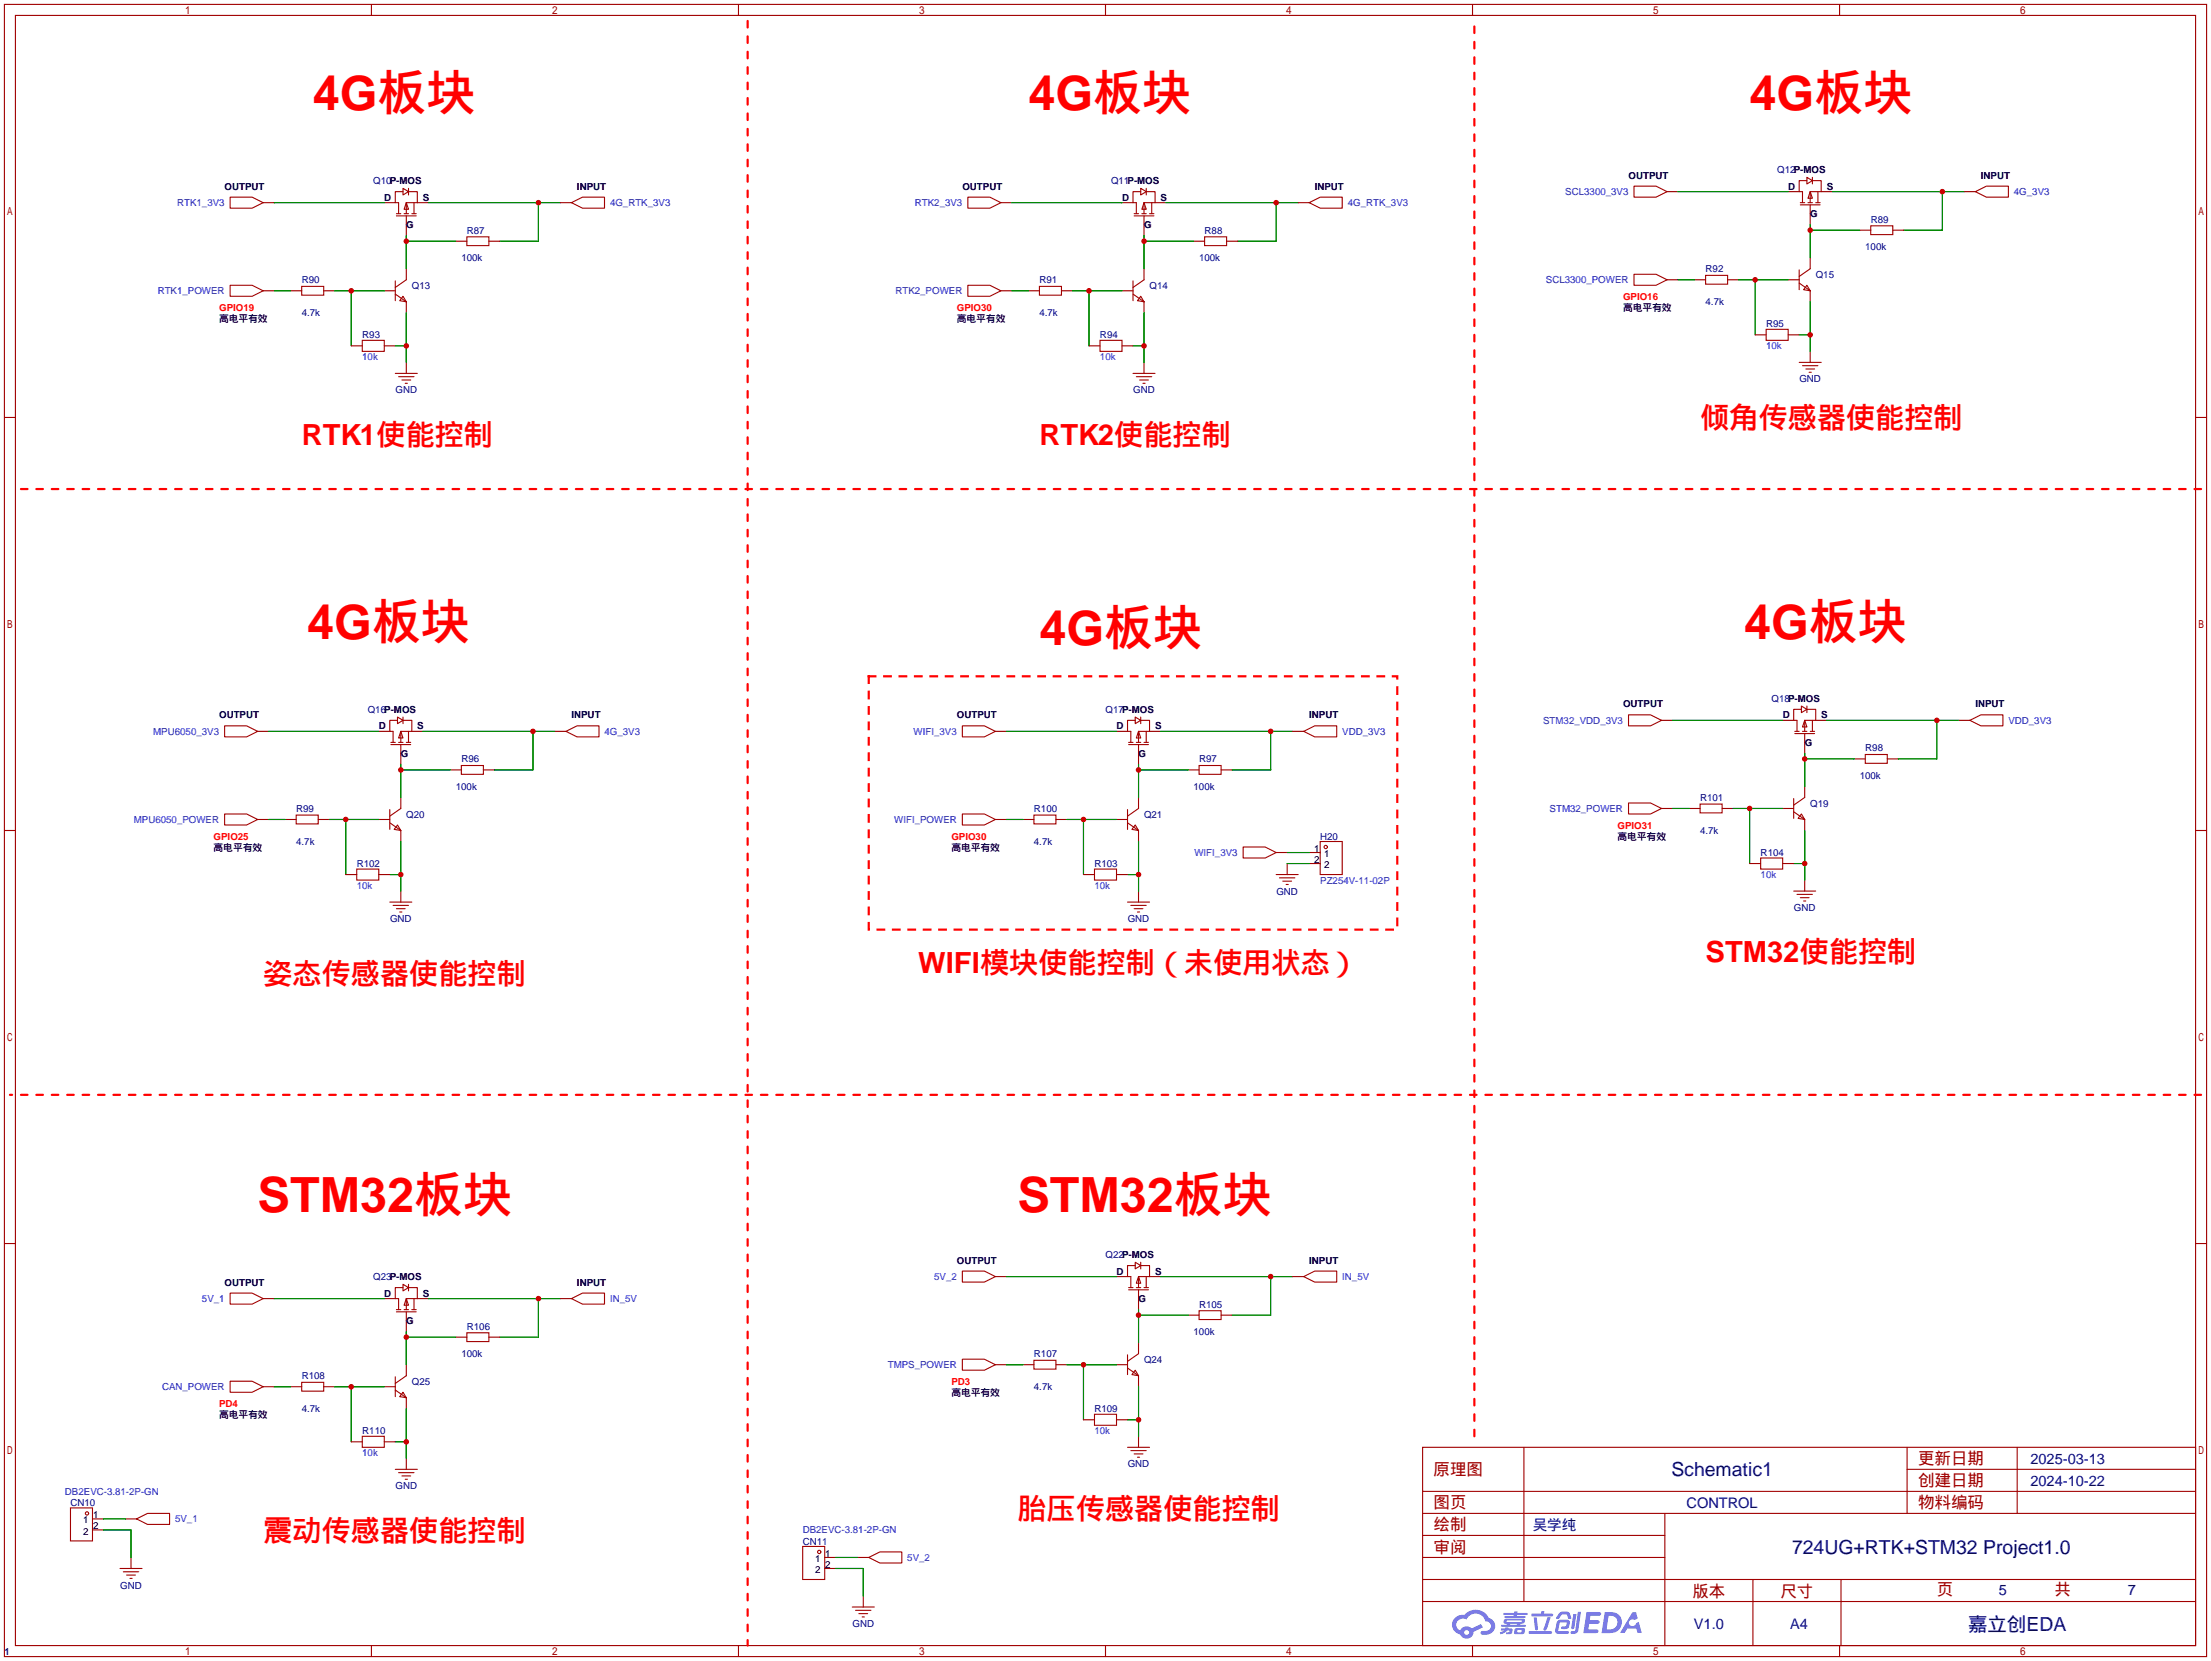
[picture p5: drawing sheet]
<svg xmlns="http://www.w3.org/2000/svg" width="510mm" height="383mm" viewBox="0 0 510 383" stroke-linecap="round" stroke-linejoin="round" font-family="sans-serif">
<defs><g id="words">
<g font-size="11.2" fill="#f00">
<text x="72.1" y="25.4">4G板块</text>
<text x="237.2" y="25.4">4G板块</text>
<text x="403.6" y="25.4">4G板块</text>
<text x="70.9" y="147.4">4G板块</text>
<text x="239.8" y="148.6">4G板块</text>
<text x="402.3" y="147.4">4G板块</text>
<text x="59.4" y="279.4">STM32板块</text>
<text x="234.7" y="279.4">STM32板块</text>
</g>
<g font-size="6.7" fill="#f00">
<text x="392.2" y="98.7">倾角传感器使能控制</text>
<text x="69.6" y="102.5">RTK1使能控制</text>
<text x="239.8" y="102.5">RTK2使能控制</text>
<text x="393.4" y="221.9">STM32使能控制</text>
<text x="60.7" y="227">姿态传感器使能控制</text>
<text x="211.8" y="224.5">WIFI模块使能控制（未使用状态）</text>
<text x="234.7" y="350.2">胎压传感器使能控制</text>
<text x="60.7" y="355.3">震动传感器使能控制</text>
</g>
<g font-size="4.5" fill="#000080">
<text x="385.5" y="340.5">Schematic1</text>
<text x="413.4" y="358.3">724UG+RTK+STM32 Project1.0</text>
<text x="454" y="376">嘉立创EDA</text>
</g>
<g font-size="3.8" fill="#a00000">
<text x="330.7" y="340.2">原理图</text>
<text x="442.5" y="337.7">更新日期</text>
<text x="330.7" y="347.9">图页</text>
<text x="442.5" y="342.8">创建日期</text>
<text x="442.5" y="347.9">物料编码</text>
<text x="330.7" y="352.9">绘制</text>
<text x="330.7" y="358">审阅</text>
<text x="390.4" y="368.2">版本</text>
<text x="410.7" y="368.2">尺寸</text>
<text x="446.8" y="367.9">页</text>
<text x="474" y="367.9">共</text>
</g>
<g font-size="3.4" fill="#000080">
<text x="468.4" y="337.5">2025-03-13</text>
<text x="389" y="347.7">CONTROL</text>
<text x="468.4" y="342.6">2024-10-22</text>
<text x="353.6" y="352.8">吴学纯</text>
<text x="461.1" y="367.8">5</text>
<text x="490.8" y="367.8">7</text>
<text x="390.8" y="375.6">V1.0</text>
<text x="413" y="375.6">A4</text>
</g>
<g font-size="2.2">
<text x="375.7" y="41.2">OUTPUT</text>
<text x="456.9" y="41.2">INPUT</text>
<text x="51.8" y="43.7">OUTPUT</text>
<text x="88.6" y="46.3">D</text>
<text x="97.5" y="46.3">S</text>
<text x="133.1" y="43.7">INPUT</text>
<text x="222" y="43.7">OUTPUT</text>
<text x="258.8" y="46.3">D</text>
<text x="267.7" y="46.3">S</text>
<text x="303.3" y="43.7">INPUT</text>
<text x="412.5" y="43.7">D</text>
<text x="421.4" y="43.7">S</text>
<text x="93.7" y="52.6">G</text>
<text x="263.9" y="52.6">G</text>
<text x="417.6" y="50.1">G</text>
<text x="374.4" y="71.7">高电平有效</text>
<text x="50.5" y="74.2">高电平有效</text>
<text x="220.7" y="74.2">高电平有效</text>
<text x="50.5" y="165.7">OUTPUT</text>
<text x="131.8" y="165.7">INPUT</text>
<text x="220.7" y="165.7">OUTPUT</text>
<text x="302" y="165.7">INPUT</text>
<text x="374.4" y="163.1">OUTPUT</text>
<text x="411.2" y="165.7">D</text>
<text x="420.1" y="165.7">S</text>
<text x="455.7" y="163.1">INPUT</text>
<text x="87.4" y="168.2">D</text>
<text x="96.3" y="168.2">S</text>
<text x="257.6" y="168.2">D</text>
<text x="266.4" y="168.2">S</text>
<text x="416.3" y="172">G</text>
<text x="92.5" y="174.6">G</text>
<text x="262.6" y="174.6">G</text>
<text x="49.3" y="196.1">高电平有效</text>
<text x="219.5" y="196.1">高电平有效</text>
<text x="303.2" y="196.4">1</text>
<text x="305.5" y="197.7">1</text>
<text x="373.1" y="193.6">高电平有效</text>
<text x="303.2" y="198.9">2</text>
<text x="305.5" y="200.2">2</text>
<text x="220.7" y="291.4">OUTPUT</text>
<text x="257.6" y="293.9">D</text>
<text x="266.4" y="293.9">S</text>
<text x="302" y="291.4">INPUT</text>
<text x="51.8" y="296.5">OUTPUT</text>
<text x="88.6" y="299">D</text>
<text x="97.5" y="299">S</text>
<text x="133.1" y="296.5">INPUT</text>
<text x="93.7" y="305.4">G</text>
<text x="262.6" y="300.3">G</text>
<text x="219.5" y="321.9">高电平有效</text>
<text x="50.5" y="327">高电平有效</text>
<text x="19.1" y="351.3">1</text>
<text x="19.1" y="353.9">2</text>
<text x="21.5" y="350.1">1</text>
<text x="21.5" y="352.6">2</text>
<text x="190.4" y="358.9">1</text>
<text x="188.1" y="360.2">1</text>
<text x="188.1" y="362.8">2</text>
<text x="190.4" y="361.5">2</text>
</g>
<g font-size="2.2" fill="#000080">
<text x="410" y="39.9">Q12P-MOS</text>
<text x="86.1" y="42.5">Q10P-MOS</text>
<text x="256.3" y="42.5">Q11P-MOS</text>
<text x="107.7" y="53.9">R87</text>
<text x="277.9" y="53.9">R88</text>
<text x="431.5" y="51.4">R89</text>
<text x="430.3" y="57.7">100k</text>
<text x="69.6" y="65.3">R90</text>
<text x="106.4" y="60.3">100k</text>
<text x="239.8" y="65.3">R91</text>
<text x="276.6" y="60.3">100k</text>
<text x="393.4" y="62.8">R92</text>
<text x="418.8" y="64.1">Q15</text>
<text x="95" y="66.6">Q13</text>
<text x="265.2" y="66.6">Q14</text>
<text x="393.4" y="70.4">4.7k</text>
<text x="69.6" y="73">4.7k</text>
<text x="239.8" y="73">4.7k</text>
<text x="407.4" y="75.5">R95</text>
<text x="83.6" y="78">R93</text>
<text x="253.7" y="78">R94</text>
<text x="415.1" y="88.2">GND</text>
<text x="91.2" y="90.7">GND</text>
<text x="261.4" y="90.7">GND</text>
<text x="408.7" y="161.9">Q18P-MOS</text>
<text x="84.8" y="164.4">Q16P-MOS</text>
<text x="255" y="164.4">Q17P-MOS</text>
<text x="430.3" y="173.3">R98</text>
<text x="106.4" y="175.8">R96</text>
<text x="276.6" y="175.8">R97</text>
<text x="429" y="179.6">100k</text>
<text x="105.2" y="182.2">100k</text>
<text x="275.3" y="182.2">100k</text>
<text x="392.2" y="184.7">R101</text>
<text x="417.6" y="186">Q19</text>
<text x="68.3" y="187.3">R99</text>
<text x="93.7" y="188.5">Q20</text>
<text x="238.5" y="187.3">R100</text>
<text x="263.9" y="188.5">Q21</text>
<text x="68.3" y="194.9">4.7k</text>
<text x="238.5" y="194.9">4.7k</text>
<text x="304.5" y="193.6">H20</text>
<text x="392.2" y="192.3">4.7k</text>
<text x="406.1" y="197.4">R104</text>
<text x="82.3" y="200">R102</text>
<text x="252.5" y="200">R103</text>
<text x="294.4" y="206.3">GND</text>
<text x="90" y="212.7">GND</text>
<text x="260.1" y="212.7">GND</text>
<text x="413.8" y="210.1">GND</text>
<text x="255" y="290.1">Q22P-MOS</text>
<text x="86.1" y="295.2">Q23P-MOS</text>
<text x="276.6" y="301.6">R105</text>
<text x="107.7" y="306.6">R106</text>
<text x="275.3" y="307.9">100k</text>
<text x="106.4" y="313">100k</text>
<text x="238.5" y="313">R107</text>
<text x="263.9" y="314.3">Q24</text>
<text x="69.6" y="318.1">R108</text>
<text x="95" y="319.3">Q25</text>
<text x="238.5" y="320.6">4.7k</text>
<text x="69.6" y="325.7">4.7k</text>
<text x="252.5" y="325.7">R109</text>
<text x="83.6" y="330.8">R110</text>
<text x="260.1" y="338.4">GND</text>
<text x="16.3" y="347.3">CN10</text>
<text x="91.2" y="343.5">GND</text>
<text x="185.2" y="356.2">CN11</text>
<text x="27.7" y="366.3">GND</text>
<text x="196.6" y="375.2">GND</text>
<text x="1" y="381.6">1</text>
</g>
<g font-size="2.2" fill="#00f">
<text x="40.9" y="47.6">RTK1_3V3</text>
<text x="140.7" y="47.6">4G_RTK_3V3</text>
<text x="211" y="47.6">RTK2_3V3</text>
<text x="310.9" y="47.6">4G_RTK_3V3</text>
<text x="361.1" y="45">SCL3300_3V3</text>
<text x="464.6" y="45">4G_3V3</text>
<text x="356.6" y="65.3">SCL3300_POWER</text>
<text x="36.4" y="67.9">RTK1_POWER</text>
<text x="206.6" y="67.9">RTK2_POWER</text>
<text x="83.6" y="83.1">10k</text>
<text x="253.7" y="83.1">10k</text>
<text x="407.4" y="80.6">10k</text>
<text x="356" y="166.9">STM32_VDD_3V3</text>
<text x="463.3" y="166.9">VDD_3V3</text>
<text x="35.3" y="169.5">MPU6050_3V3</text>
<text x="139.4" y="169.5">4G_3V3</text>
<text x="210.8" y="169.5">WIFI_3V3</text>
<text x="309.6" y="169.5">VDD_3V3</text>
<text x="30.9" y="189.8">MPU6050_POWER</text>
<text x="206.3" y="189.8">WIFI_POWER</text>
<text x="357.5" y="187.3">STM32_POWER</text>
<text x="275.5" y="197.4">WIFI_3V3</text>
<text x="304.5" y="203.8">PZ254V-11-02P</text>
<text x="406.1" y="202.5">10k</text>
<text x="82.3" y="205">10k</text>
<text x="252.5" y="205">10k</text>
<text x="215.5" y="295.2">5V_2</text>
<text x="309.6" y="295.2">IN_5V</text>
<text x="46.6" y="300.3">5V_1</text>
<text x="140.7" y="300.3">IN_5V</text>
<text x="204.8" y="315.5">TMPS_POWER</text>
<text x="37.4" y="320.6">CAN_POWER</text>
<text x="83.6" y="335.8">10k</text>
<text x="252.5" y="330.8">10k</text>
<text x="15" y="344.7">DB2EVC-3.81-2P-GN</text>
<text x="40.4" y="351.1">5V_1</text>
<text x="185.2" y="353.6">DB2EVC-3.81-2P-GN</text>
<text x="209.3" y="360">5V_2</text>
</g>
<g font-size="2.2" fill="#f00">
<text x="50.5" y="71.7">GPIO19</text>
<text x="220.7" y="71.7">GPIO30</text>
<text x="374.4" y="69.1">GPIO16</text>
<text x="373.1" y="191.1">GPIO31</text>
<text x="49.3" y="193.6">GPIO25</text>
<text x="219.5" y="193.6">GPIO30</text>
<text x="219.5" y="319.3">PD3</text>
<text x="50.5" y="324.4">PD4</text>
</g>
</g></defs>
<g fill="none" stroke="#a10000" stroke-width=".25">
<path d="M1 1h508v381h-508zM3.6 3.6h502.9v375.9h-502.9zM85.7 1v2.6M170.3 1v2.6M255 1v2.6M339.7 1v2.6M424.3 1v2.6M1 96.3h2.6M506.5 96.3h2.5M1 191.5h2.6M506.5 191.5h2.5M1 286.8h2.6"/>
<path d="M506.5 286.8h2.5M328.2 333.8h178.3v45.7h-178.3zM351.5 333.8v35.5M439.9 333.8v15.2M439.9 338.8h66.6M465.3 333.8v15.2M328.2 354.1h55.8M328.2 349h178.3M328.2 359.2h55.8M328.2 343.9h178.3M384 349v30.5M85.7 379.5v2.5"/>
<path d="M170.3 379.5v2.5M255 379.5v2.5M328.2 369.3h178.3M328.2 364.2h178.3M339.7 379.5v2.5M404.4 364.2v15.3M424.3 379.5v2.5M424.7 364.2v15.3"/>
</g>
<g fill="#5487ff">
<path d="M366 371.7h2.7a.48 .48 0 0 1 .7 .5 .48 .48 0 0 1-.7 .4h-1.8l-.2 1h1.9a.43 .43 0 0 1 .4 .5 .43 .43 0 0 1-.5 .4h-1.9l-.2 1.3h1.7a.45 .45 0 0 1 .6 .1 .45 .45 0 0 1-.2 .6l-3.3 .1z"/>
<path d="M376.6 371.8h.8l.4 1.4-.7 .4a.84 .84 0 0 0-1.3 .2 .84 .84 0 0 0 .4 1.2 .84 .84 0 0 0 1.1-.4l.1-.3 .6-.3 .7 2.6h-.9l-.3-1.1h-2.1l-.6 1.1h-1.1z"/>
<path d="M362.9 372.2h.8l-.5 3.2a.36 .36 0 0 1-.4 .3 .36 .36 0 0 1-.4-.4z"/>
<path d="M364 371.7h.7l-.6 4.3a1.13 1.13 0 0 1-1.8 .6l.2-.4 .7-.1 .2-.2z"/>
<path d="M359.7 372l.6-.3h1a.77 .77 0 0 1 .9 .5l.3 .9-.2 .2h-.5l-.3-.9-.2-.1h-1l-.7 1h-.6z"/>
<path d="M359.3 373.9l.5-.4h1.7a.81 .81 0 0 1 .7 .5 .81 .81 0 0 1-.2 .9 .81 .81 0 0 1-.9 .8h-.7a.32 .32 0 0 1-.3-.4 .32 .32 0 0 1 .4-.3h.7l.2-.9-1.6 .1-.3 1.9h2.1a.32 .32 0 0 1 .3 .4 .32 .32 0 0 1-.3 .3h-2.3l-.5-.3-.1-.6z"/>
<path d="M352.7 376.1h5a.33 .33 0 0 1 .3 .4 .33 .33 0 0 1-.3 .3h-4.9l-.2-.2z"/>
<path d="M357 373h.7l-.6 2a.98 .98 0 0 1-.8 1l-.3-.3z"/>
<path d="M353.8 373h.7l.3 2.6a.34 .34 0 0 1-.3 .3 .34 .34 0 0 1-.4-.2z"/>
<path d="M353.3 372.1h2.2l.2-.6h.6l-.1 .6h1.8a.32 .32 0 0 1 .3 .3 .32 .32 0 0 1-.4 .3h-4.5l-.2-.1z"/>
<path d="M346.3 375.5h.9l.1-.2h.7l-.1 .2 .9 .1 .1 .1-.2 1-1.3 .2v-.5h.7l.1-.4a.68 .68 0 0 0-1 .4l-1 .5-.2-.5 1-.4h-.8z"/>
<path d="M346.8 371.9h2.5v-.3h.8l-.1 .3h2.2l.2 .3-.2 .2h-2.3v.3h1.8l.2 .2-.2 .2h-4.5l-.1-.4h2l.1-.3h-2.3l-.1-.1z"/>
<path d="M370.2 371.7l-.7 4.9h1.6a2.5 2.5 0 0 0 3-2.5 2.5 2.5 0 0 0-3.1-2.4zM371.1 372.6a1.65 1.65 0 0 1 2 1.7 1.65 1.65 0 0 1-2.2 1.5h-.3z"/>
<path d="M347 373.5l-.1 .7 .6 .2 .1 .3h-1.3l.1 .4h5.4l.2-.2-.2-.2h-1.2l.2-.3a.7 .7 0 0 0 .8-.2 .7 .7 0 0 0 0-.9h-4.2zM347.6 373.7l3.5 .1-.2 .3h-3.2zM348.3 374.4h1.7l-.2 .3h-1.4z"/>
<path d="M349.5 375.6a1.05 1.05 0 0 0-.1 1.2 2.91 2.91 0 0 0 2.2-.1 .98 .98 0 0 0 0-1.2l-1.6-.1zM350.1 375.9h.8l.1 .3-.2 .2h-.8z"/>
<path d="M335.7 373a2.23 2.23 0 0 0-.7 2.3 2.23 2.23 0 0 0 1.8 1.6 1.58 1.58 0 0 0 1.8 1 1.58 1.58 0 0 0 1.3-1.6l2.2-1-.5-.8-2.1 1a1.65 1.65 0 0 0-2.7 .5 1.47 1.47 0 0 1-.7-2.1 1.47 1.47 0 0 1 2.2-.4 2.3 2.3 0 0 1 2.3-1.4 2.3 2.3 0 0 1 2.1 1.8 1.12 1.12 0 0 1 1.2 1 1.12 1.12 0 0 1-1.1 1.2h-.7a.45 .45 0 0 0-.6 .4 .45 .45 0 0 0 .5 .5 2.21 2.21 0 0 0 2.2-.6 2.21 2.21 0 0 0 .5-2.3 2.13 2.13 0 0 0-1.3-1 3.3 3.3 0 0 0-5.6-.7l-1.1 .1zM337.8 376.5a.57 .57 0 0 1 1.1 0 .57 .57 0 0 1-1.1 0z"/>
</g>
<g fill="none" stroke="#870000" stroke-width=".25">
<path d="M60.7 46.7h2.5M88.6 46.7h2.6M93.7 51.8v2.6M96.3 46.7h2.5M105.2 55.6h2.5M112.8 55.6h2.5M129.3 46.7h2.5M230.9 46.7h2.5M258.8 46.7h2.6M263.9 51.8v2.6M266.4 46.7h2.6M275.3 55.6h2.6"/>
<path d="M283 55.6h2.5M299.5 46.7h2.5M384.6 44.2h2.5M412.5 44.2h2.5M417.6 49.3v2.5M417.6 59.4v2.6M420.1 44.2h2.6M429 53.1h2.5M436.6 53.1h2.6M453.1 44.2h2.6M60.7 67.1h2.5M67.1 67.1h2.5"/>
<path d="M74.7 67.1h2.5M81 79.8h2.6M88.6 67.1h2.6M88.6 79.8h2.6M93.7 62v2.5M93.7 69.6v2.5M230.9 67.1h2.5M237.2 67.1h2.6M244.9 67.1h2.5M251.2 79.8h2.5M258.8 67.1h2.6M258.8 79.8h2.6"/>
<path d="M263.9 62v2.5M263.9 69.6v2.5M384.6 64.5h2.5M390.9 64.5h2.5M398.5 64.5h2.6M404.9 77.2h2.5M412.5 64.5h2.5M412.5 77.2h2.5M417.6 67.1v2.5M93.7 83.6v2.5M263.9 83.6v2.5M417.6 81v2.6"/>
<path d="M59.4 168.7h2.6M87.4 168.7h2.5M92.5 173.7v2.6M95 168.7h2.5M103.9 177.5h2.5M111.5 177.5h2.5M128 168.7h2.6M229.6 168.7h2.6M257.6 168.7h2.5M262.6 173.7v2.6M265.2 168.7h2.5M274.1 177.5h2.5"/>
<path d="M281.7 177.5h2.5M298.2 168.7h2.5M383.3 166.1h2.5M411.2 166.1h2.6M416.3 171.2v2.5M418.8 166.1h2.6M427.7 175h2.6M435.4 175h2.5M451.9 166.1h2.5M59.4 189h2.6M65.8 189h2.5M73.4 189h2.5"/>
<path d="M87.4 189h2.5M92.5 183.9v2.5M92.5 191.5v2.6M229.6 189h2.6M236 189h2.5M243.6 189h2.5M257.6 189h2.5M262.6 183.9v2.5M262.6 191.5v2.6M294.4 196.6h2.5M296.9 199.1v2.6M302 199.1h2.5"/>
<path d="M302 196.6h2.5M383.3 186.4h2.5M389.6 186.4h2.6M397.3 186.4h2.5M403.6 199.1h2.5M411.2 186.4h2.6M411.2 199.1h2.6M416.3 181.4v2.5M416.3 189v2.5M79.8 201.7h2.5M87.4 201.7h2.5M92.5 205.5v2.5"/>
<path d="M249.9 201.7h2.6M257.6 201.7h2.5M262.6 205.5v2.5M416.3 202.9v2.6M60.7 299.5h2.5M88.6 299.5h2.6M96.3 299.5h2.5M129.3 299.5h2.5M229.6 294.4h2.6M257.6 294.4h2.5M262.6 299.5v2.5M265.2 294.4h2.5"/>
<path d="M298.2 294.4h2.5M60.7 319.8h2.5M67.1 319.8h2.5M74.7 319.8h2.5M88.6 319.8h2.6M93.7 304.5v2.6M93.7 314.7v2.5M105.2 308.4h2.5M112.8 308.4h2.5M229.6 314.7h2.6M236 314.7h2.5M243.6 314.7h2.5"/>
<path d="M257.6 314.7h2.5M262.6 309.6v2.6M262.6 317.2v2.6M274.1 303.3h2.5M281.7 303.3h2.5M81 332.5h2.6M88.6 332.5h2.6M93.7 322.3v2.6M93.7 336.3v2.5M249.9 327.4h2.6M257.6 327.4h2.5M262.6 331.2v2.6"/>
<path d="M21.3 350.3h2.6M21.3 352.8h2.6M29 350.3h2.5M30.2 359.2v2.5M190.2 359.2h2.6M197.9 359.2h2.5M190.2 361.7h2.6M199.1 368v2.6"/>
</g>
<g fill="none" stroke="#a10000" stroke-width=".25">
<path d="M53.1 45.5h5.1l2.5 1.2-2.5 1.3h-5.1zM91.4 49.8h4.6M91.4 49.3h1.1M93 43.4l1.2 .8-1.2 .8zM93 44.2h-1.8v2.5h.7v2.6M93.2 49.3h1M93.7 46.7l.5 1.6h-1zM93.7 49.8v2M94.2 44.2h2.1v2.5h-2.6v2.6M94.2 43.4v1.6M95 49.3h1M95.5 46.7v2.6"/>
<path d="M107.7 54.6h5.1v2h-5.1zM131.8 46.7l2.6-1.2h5v2.5h-5zM223.3 45.5h5l2.6 1.2-2.6 1.3h-5zM261.6 49.8h4.6M261.6 49.3h1M263.1 43.4l1.3 .8-1.3 .8zM263.1 44.2h-1.7v2.5h.7v2.6M263.4 49.3h1M263.9 46.7l.5 1.6h-1zM263.9 49.8v2M264.4 44.2h2v2.5h-2.5v2.6M264.4 43.4v1.6"/>
<path d="M265.2 49.3h1M265.7 46.7v2.6M277.9 54.6h5.1v2h-5.1zM302 46.7l2.5-1.2h5.1v2.5h-5.1zM376.9 42.9h5.1l2.6 1.3-2.6 1.3h-5.1zM415.3 47.2h4.6M415.3 46.7h1M416.8 40.9l1.3 .8-1.3 .7zM416.8 41.7h-1.8v2.5h.8v2.5M417.1 46.7h1M417.6 44.2l.5 1.5h-1zM417.6 47.2v2.1"/>
<path d="M418.1 41.7h2v2.5h-2.5v2.5M418.1 40.9v1.5M418.8 46.7h1.1M419.4 44.2v2.5M431.5 52.1h5.1v2h-5.1zM455.7 44.2l2.5-1.3h5.1v2.6h-5.1zM53.1 65.8h5.1l2.5 1.3-2.5 1.2h-5.1zM69.6 66h5.1v2.1h-5.1zM83.6 78.5h5v2.5h-5zM91.2 67.8l2.5 1.8M91.2 64.8v4.5M93 68.3l.7 1.3-1.5-.3z"/>
<path d="M93.7 64.5l-2.5 1.8M223.3 65.8h5l2.6 1.3-2.6 1.2h-5zM239.8 66h5.1v2.1h-5.1zM253.7 78.5h5.1v2.5h-5.1zM261.4 67.8l2.5 1.8M261.4 64.8v4.5M263.1 68.3l.8 1.3-1.5-.3zM263.9 64.5l-2.5 1.8M376.9 63.2h5.1l2.6 1.3-2.6 1.3h-5.1zM393.4 63.5h5.1v2h-5.1zM407.4 75.9h5.1v2.6h-5.1zM415 65.3l2.6 1.8"/>
<path d="M415 62.2v4.6M416.8 65.8l.8 1.3-1.5-.3zM417.6 62l-2.6 1.8M91.2 86.1h5.1M91.9 86.9h3.6M92.7 87.6h2M93.5 88.4h.5M261.4 86.1h5M262.1 86.9h3.6M262.9 87.6h2M263.7 88.4h.5M415 83.6h5.1"/>
<path d="M415.8 84.3h3.6M416.6 85.1h2M417.3 85.9h.5M51.8 167.4h5.1l2.5 1.3-2.5 1.2h-5.1zM90.2 171.7h4.5M90.2 171.2h1M91.7 165.4l1.3 .7-1.3 .8zM91.7 166.1h-1.8v2.6h.8v2.5M91.9 171.2h1.1M92.5 168.7l.5 1.5h-1.1zM92.5 171.7v2M93 166.1h2v2.6h-2.5v2.5"/>
<path d="M93 165.4v1.5M93.7 171.2h1M94.2 168.7v2.5M106.4 176.5h5.1v2.1h-5.1zM130.6 168.7l2.5-1.3h5.1v2.5h-5.1zM222 167.4h5.1l2.5 1.3-2.5 1.2h-5.1zM260.3 171.7h4.6M260.3 171.2h1.1M261.9 165.4l1.2 .7-1.2 .8zM261.9 166.1h-1.8v2.6h.8v2.5M262.1 171.2h1M262.6 168.7l.5 1.5h-1z"/>
<path d="M262.6 171.7v2M263.1 166.1h2.1v2.6h-2.6v2.5M263.1 165.4v1.5M263.9 171.2h1M264.4 168.7v2.5M276.6 176.5h5.1v2.1h-5.1zM300.7 168.7l2.6-1.3h5.1v2.5h-5.1zM375.7 164.8h5l2.6 1.3-2.6 1.3h-5zM414 169.2h4.6M414 168.7h1M415.5 162.8l1.3 .8-1.3 .7zM415.5 163.6h-1.7v2.5h.7v2.6"/>
<path d="M415.8 168.7h1M416.3 166.1l.5 1.5h-1zM416.3 169.2v2M416.8 163.6h2v2.5h-2.5v2.6M416.8 162.8v1.5M417.6 168.7h1M418.1 166.1v2.6M430.3 174h5.1v2h-5.1zM454.4 166.1l2.5-1.3h5.1v2.6h-5.1zM51.8 187.7h5.1l2.5 1.3-2.5 1.2h-5.1zM68.3 188h5.1v2h-5.1zM89.9 189.7l2.6 1.8"/>
<path d="M89.9 186.7v4.6M91.7 190.2l.8 1.3-1.6-.2zM92.5 186.4l-2.6 1.8M222 187.7h5.1l2.5 1.3-2.5 1.2h-5.1zM238.5 188h5.1v2h-5.1zM260.1 189.7l2.5 1.8M260.1 186.7v4.6M261.9 190.2l.7 1.3-1.5-.2zM262.6 186.4l-2.5 1.8M286.8 195.3h5l2.6 1.3-2.6 1.3h-5zM304.5 194.1h5.1v7.6h-5.1zM375.7 185.2h5l2.6 1.2-2.6 1.3h-5z"/>
<path d="M392.2 185.4h5.1v2.1h-5.1zM406.1 197.9h5.1v2.5h-5.1zM413.8 187.2l2.5 1.8M413.8 184.1v4.6M415.5 187.7l.8 1.3-1.5-.3zM416.3 183.9l-2.5 1.8M82.3 200.4h5.1v2.5h-5.1zM89.9 208h5.1M90.7 208.8h3.5M91.4 209.5h2.1M92.2 210.3h.5M252.5 200.4h5.1v2.5h-5.1z"/>
<path d="M260.1 208h5.1M260.9 208.8h3.5M261.6 209.5h2.1M262.4 210.3h.5M294.4 201.7h5.1M295.1 202.4h3.6M295.9 203.2h2M296.7 204h.5M413.8 205.5h5M414.5 206.2h3.6M415.3 207h2M416.1 207.8h.5"/>
<path d="M53.1 298.2h5.1l2.5 1.3-2.5 1.2h-5.1zM93 296.2l1.2 .7-1.2 .8zM93 296.9h-1.8v2.6h.7v2.5M93.7 299.5l.5 1.5h-1zM94.2 296.9h2.1v2.6h-2.6v2.5M94.2 296.2v1.5M95.5 299.5v2.5M131.8 299.5l2.6-1.3h5v2.5h-5zM222 293.1h5.1l2.5 1.3-2.5 1.3h-5.1zM260.3 297.4h4.6M260.3 296.9h1.1M261.9 291.1l1.2 .7-1.2 .8z"/>
<path d="M261.9 291.8h-1.8v2.6h.8v2.5M262.1 296.9h1M262.6 294.4l.5 1.5h-1zM262.6 297.4v2.1M263.1 291.8h2.1v2.6h-2.6v2.5M263.1 291.1v1.5M263.9 296.9h1M264.4 294.4v2.5M300.7 294.4l2.6-1.3h5.1v2.6h-5.1zM53.1 318.5h5.1l2.5 1.3-2.5 1.3h-5.1zM69.6 318.8h5.1v2h-5.1zM91.2 317.5v4.6"/>
<path d="M91.4 302.5h4.6M91.4 302h1.1M93.2 302h1M93.7 302.5v2M93.7 317.2l-2.5 1.8M95 302h1M107.7 307.3h5.1v2.1h-5.1zM222 313.4h5.1l2.5 1.3-2.5 1.3h-5.1zM238.5 313.7h5.1v2h-5.1zM260.1 312.4v4.6M260.1 315.5l2.5 1.7M261.9 316l.7 1.2-1.5-.2z"/>
<path d="M262.6 312.2l-2.5 1.7M276.6 302.3h5.1v2h-5.1zM83.6 331.2h5v2.6h-5zM91.2 320.5l2.5 1.8M91.2 338.8h5.1M91.9 339.6h3.6M93 321.1l.7 1.2-1.5-.2zM252.5 326.1h5.1v2.6h-5.1zM260.1 333.8h5.1M260.9 334.5h3.5M261.6 335.3h2.1M262.4 336h.5"/>
<path d="M16.3 347.7h5v7.6h-5zM31.5 350.3l2.5-1.3h5.1v2.5h-5.1zM92.7 340.4h2M93.5 341.1h.5M185.2 356.6h5v7.6h-5zM200.4 359.2l2.5-1.3h5.1v2.5h-5.1zM27.7 361.7h5.1M28.4 362.5h3.6M29.2 363.2h2M30 364h.5M196.6 370.6h5.1M197.4 371.3h3.5"/>
<path d="M198.1 372.1h2.1M198.9 372.9h.5"/>
<circle cx="305.8" cy="195.3" r=".38"/>
<circle cx="20.1" cy="349" r=".38"/>
<circle cx="189" cy="357.9" r=".38"/>
</g>
<g fill="none" stroke="#008700" stroke-width=".25">
<path d="M63.2 46.7h25.4M93.7 54.4v7.6M93.7 55.6h11.5M98.8 46.7h30.5M124.2 46.7v8.9h-8.9M233.4 46.7h25.4M263.9 55.6h11.4M263.9 54.4v7.6M269 46.7h30.5M294.4 46.7v8.9h-8.9M387.1 44.2h25.4M417.6 51.8v7.6"/>
<path d="M417.6 53.1h11.4M422.7 44.2h30.4M448.1 44.2v8.9h-8.9M63.2 67.1h3.9M77.2 67.1h11.4M81 67.1v12.7M91.2 79.8h2.5M93.7 72.1v11.5M233.4 67.1h3.8M247.4 67.1h11.4M251.2 67.1v12.7M261.4 79.8h2.5"/>
<path d="M263.9 72.1v11.5M387.1 64.5h3.8M401.1 64.5h11.4M404.9 64.5v12.7M415 77.2h2.6M417.6 69.6v11.4M62 168.7h25.4M92.5 176.3v7.6M92.5 177.5h11.4M97.5 168.7h30.5M122.9 168.7v8.8h-8.9M232.2 168.7h25.4"/>
<path d="M262.6 177.5h11.5M262.6 176.3v7.6M267.7 168.7h30.5M293.1 168.7v8.8h-8.9M385.8 166.1h25.4M416.3 173.7v7.7M416.3 175h11.4M421.4 166.1h30.5M446.8 166.1v8.9h-8.9M62 189h3.8M75.9 189h11.5M79.8 189v12.7"/>
<path d="M92.5 194.1v11.4M232.2 189h3.8M246.1 189h11.5M249.9 189v12.7M262.6 194.1v11.4M296.9 199.1h5.1M296.9 196.6h5.1M385.8 186.4h3.8M399.8 186.4h11.4M403.6 186.4v12.7M413.8 199.1h2.5M416.3 191.5v11.4"/>
<path d="M89.9 201.7h2.6M260.1 201.7h2.5M63.2 299.5h25.4M98.8 299.5h30.5M124.2 299.5v8.9h-8.9M232.2 294.4h25.4M267.7 294.4h30.5M293.1 294.4v8.9h-8.9M63.2 319.8h3.9M77.2 319.8h11.4M81 319.8v12.7M93.7 307.1v7.6"/>
<path d="M93.7 308.4h11.5M232.2 314.7h3.8M246.1 314.7h11.5M249.9 314.7v12.7M262.6 302v7.6M262.6 319.8v11.4M262.6 303.3h11.5M91.2 332.5h2.5M93.7 324.9v11.4M260.1 327.4h2.5M23.9 350.3h5.1M23.9 352.8h6.3v6.4"/>
<path d="M192.8 359.2h5.1M192.8 361.7h6.3v6.3"/>
</g>
<path d="M172.5 4.8v374.7M340.1 6.1v326.4M4.8 112.8h502.9M200.4 156h121.9v58.4h-121.9zM507.7 252.5h-505.4" fill="none" stroke="#f00" stroke-width=".51" stroke-dasharray="1.5 2"/>
<g fill="#c00">
<circle cx="93.7" cy="79.8" r=".63"/>
<circle cx="81" cy="67.1" r=".63"/>
<circle cx="124.2" cy="46.7" r=".63"/>
<circle cx="93.7" cy="55.6" r=".63"/>
<circle cx="263.9" cy="79.8" r=".63"/>
<circle cx="251.2" cy="67.1" r=".63"/>
<circle cx="294.4" cy="46.7" r=".63"/>
<circle cx="263.9" cy="55.6" r=".63"/>
<circle cx="417.6" cy="77.2" r=".63"/>
<circle cx="404.9" cy="64.5" r=".63"/>
<circle cx="448.1" cy="44.2" r=".63"/>
<circle cx="417.6" cy="53.1" r=".63"/>
<circle cx="92.5" cy="201.7" r=".63"/>
<circle cx="79.8" cy="189" r=".63"/>
<circle cx="122.9" cy="168.7" r=".63"/>
<circle cx="92.5" cy="177.5" r=".63"/>
<circle cx="262.6" cy="201.7" r=".63"/>
<circle cx="249.9" cy="189" r=".63"/>
<circle cx="293.1" cy="168.7" r=".63"/>
<circle cx="262.6" cy="177.5" r=".63"/>
<circle cx="416.3" cy="199.1" r=".63"/>
<circle cx="403.6" cy="186.4" r=".63"/>
<circle cx="446.8" cy="166.1" r=".63"/>
<circle cx="416.3" cy="175" r=".63"/>
<circle cx="93.7" cy="332.5" r=".63"/>
<circle cx="81" cy="319.8" r=".63"/>
<circle cx="124.2" cy="299.5" r=".63"/>
<circle cx="93.7" cy="308.4" r=".63"/>
<circle cx="262.6" cy="327.4" r=".63"/>
<circle cx="249.9" cy="314.7" r=".63"/>
<circle cx="293.1" cy="294.4" r=".63"/>
<circle cx="262.6" cy="303.3" r=".63"/>
</g>
<use href="#words"/>
</svg>
